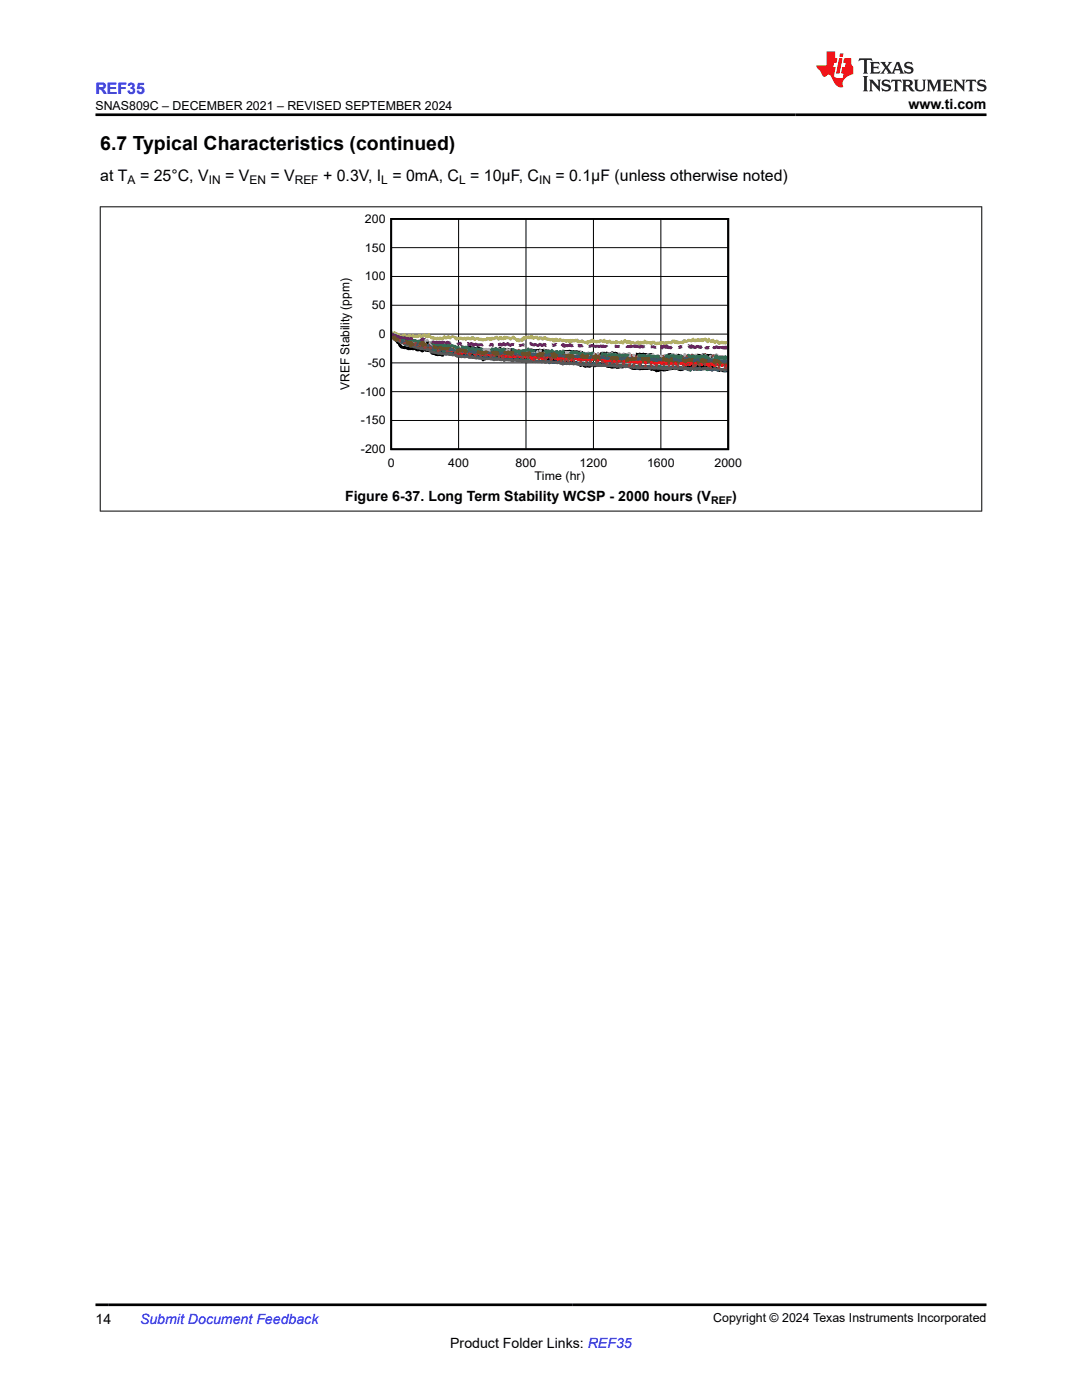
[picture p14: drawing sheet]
<svg xmlns="http://www.w3.org/2000/svg" width="216mm" height="279mm" viewBox="0 0 216 279" stroke-linecap="round" stroke-linejoin="round" font-family="sans-serif">
<defs><g id="words">
<text font-size="3.9" x="20" y="29.9">6.7 Typical Characteristics (continued)</text>
<text font-size="3.2" fill="#00f" x="19" y="18.7">REF35</text>
<g font-size="3.2">
<text x="20" y="36.1">at T</text>
<text x="27.9" y="36.1">= 25°C, V</text>
<text x="44.9" y="36.1">= V</text>
<text x="54" y="36.1">= V</text>
<text x="64.5" y="36.1">+ 0.3V, I = 0mA, C = 10µF, C</text>
<text x="110.8" y="36.1">= 0.1µF (unless otherwise noted)</text>
</g>
<g font-size="2.8">
<text x="181.3" y="21.8">www.ti.com</text>
<text x="68.9" y="100">Figure 6-37. Long Term Stability WCSP - 2000 hours (V</text>
<text x="146.1" y="100">)</text>
<text x="19" y="264.2">14</text>
<text x="89.8" y="269">Product Folder Links: REF35</text>
</g>
<text font-size="2.8" fill="#00f" x="27.9" y="264.2">Submit Document Feedback</text>
<g font-size="2.5">
<text x="19" y="21.9">SNAS809C – DECEMBER 2021 – REVISED SEPTEMBER 2024</text>
<text x="69.8" y="77.8" transform="rotate(-90 69.8 77.8)">VREF Stability (ppm)</text>
<text x="142.3" y="263.9">Copyright © 2024 Texas Instruments Incorporated</text>
</g>
<g font-size="2.4">
<text x="25.5" y="36.7">A</text>
<text x="41.7" y="36.7">IN</text>
<text x="49.8" y="36.7">EN</text>
<text x="58.8" y="36.7">REF</text>
<text x="76.1" y="36.7">L</text>
<text x="91.6" y="36.7">L</text>
<text x="107.6" y="36.7">IN</text>
<text x="72.8" y="44.5">200</text>
<text x="72.8" y="50.2">150</text>
<text x="72.8" y="56">100</text>
<text x="74.2" y="61.7">50</text>
<text x="75.6" y="67.5">0</text>
<text x="73.4" y="73.2">-50</text>
<text x="72" y="78.9">-100</text>
<text x="72" y="84.7">-150</text>
<text x="72" y="90.4">-200</text>
<text x="77.4" y="93.2">0</text>
<text x="89.4" y="93.2">400</text>
<text x="102.9" y="93.2">800</text>
<text x="106.7" y="95.9">Time (hr)</text>
<text x="115.7" y="93.2">1200</text>
<text x="129.1" y="93.2">1600</text>
<text x="142.6" y="93.2">2000</text>
</g>
<text font-size="2.1" x="141.9" y="100.6">REF</text>
</g></defs>
<path d="M78.1 43.7h67.2v46h-67.2z" fill="none" stroke="#000" stroke-width=".35"/>
<g fill="none" stroke="#000" stroke-width=".2">
<path d="M19.9 41.3h176.1M20 41.2v60.9M78.1 55.2h67.2M78.1 49.4h67.2M91.5 43.7v46M105 43.7v46M118.4 43.7v46M131.9 43.7v46M195.9 41.2v60.9M78.1 78.2h67.2M78.1 72.4h67.2M78.1 66.7h67.2"/>
<path d="M78.1 60.9h67.2M78.1 83.9h67.2M19.9 102h176.1"/>
</g>
<path d="M78.2 67l.4 .6 .2 .1 .5 .6 .3 .2 .4 .7 .1-.2a.42 .42 0 0 0 .6 .3l.1 .2 .4-.1 .2 .1a.42 .42 0 0 0 .6-.2 .4 .4 0 0 0 .7 .3l.7 .3 .5-.2 .4 .4 .3-.4h.1l.3 .3 .3-.2 .1 .1 .1-.1 .1 .2 .2-.1 .2 .2 .2 .4h.3l.4 .3h.4l.6-.1 .5 .3 .3-.5 .3 .2 .4-.4 .4 .5 .4-.5 .1 .2 .2-.1 .7 .5a.39 .39 0 0 0 .6-.2h.2l.3 .4a.53 .53 0 0 1 .8-.1l.3-.2 .3 .4h.2l.4-.4 .4 .5 .4-.2 .2 .2 .1-.1v.3l.3-.1v-.1l.5 .3 .2 .3 .3-.3 .1 .1 .1-.2h.7l.1-.1 .1 .2 .3-.1 .5 .2 .4-.6 .5 .4 .4-.4 .1 .2 .1-.1 .2 .2 .3-.3 .2 .1 .1-.2 .1 .1 .3-.2 .6 .6 .4-.4 .2 .1 .1 .2h.3l.4 .5h.6l.3 .2 .2-.4 .5-.1v-.3l.5-.1 .2 .2 .2-.1a.36 .36 0 0 1 .4-.3 .36 .36 0 0 1 .3 .3l.5-.4 .2 .4 .4-.1 .1 .2 .2-.1 .3 .4 .4-.4 .6 .6 .3-.3 .3 .4 .3-.2a.51 .51 0 0 0 .9-.1v-.1l.1 .2 .5 .3 .2-.3 .4 .4 .9 .1 .1 .2 .1-.1 .4 .1 .1-.1 .4-.2 .3 .2h.6l.2 .2v-.2l.5 .6a.5 .5 0 0 1 .8 .1h.3l.1-.2 .2 .2h.4l.7-.3h.3l.1 .3 .6-.4 .4 .1 .1-.2 .4 .3 .4-.1 .7 .4 .2-.2 .5 .3 .2-.2 .2 .2 .4-.1 .7 .1 .2-.2 .5 .2 .6-.4 .1 .2 .4-.1v.2l.1-.2 .4 .3a.53 .53 0 0 0 .8 .2l1 .2 .4-.1v-.1l.3 .1 .2-.2 .2 .2h.3l.2-.2 .2 .2 .3-.1a.44 .44 0 0 0 .7 .1l.3 .1 .3 .4 .4-.3h.3l.1-.2 .5 .3h.4l.4-.3 .1 .2 .1-.1 .7-.1 .2-.3 .4 .3 .3-.2a1.23 1.23 0 0 0 1.6 .2l.1-.3 .3 .2 .1-.1 .1 .1 .3-.5h.1l.2 .2 .1-.1 .1 .2 .1-.3h.2l.3 .2 .1-.1 .1 .2 .5-.2a.51 .51 0 0 0 .8-.1l.3 .4 .3-.5h.1l.2 .2a.38 .38 0 0 0 .3 .3 .38 .38 0 0 0 .4-.2l.2 .3 .4-.3 .5 .6 .4-.3 .4 .5 .5-.3 .3 .4 .8-.1M78.2 66.7l.3 .3 .5-.1 .3 .3 .7 .2 .3 .2v-.1l.1 .1 .4-.2 .1 .2h.2l.1 .2 .2-.1 .5 .1M85 68.3l.9 .1 .3 .3 .3 .1 .2-.1 .1 .1h1.1l.2 .1h1.2M93 69.4l.3-.2 .2 .4 .1-.3h.1l.2 .2 .1-.2 .4 .2 .2-.1 .2 .2 .2-.1 .1 .1 .1-.1 .1 .2v-.4l.2 .3 .2-.2 .2 .2M99.1 69.5l.1 .4 .3-.1 .3-.4 .2 .4 .7-.1 .2 .2 .1-.2h.2l.6 .3 .3-.3v.1M105.6 69.9h.2l.1-.1 .6 .2 .4-.1 .3 .2 .2-.1h.2l.1-.2 .3 .2h.3a.41 .41 0 0 1 .7 .1l.5-.1M112.6 70.3l.1-.2 .6 .1a.47 .47 0 0 1 .7 0l.1-.1 .1 .2 .1-.1 2 .1M119.8 70.5l.1 .1 .3-.2v.2l.1-.1 .2-.1 .5 .2 .1-.2 .1 .2 .2-.1 .3 .2 .2-.2 .1 .1 .2-.3a.4 .4 0 0 0 .6 .1l.1 .2h.3M126.9 70.7h.4l.1 .1 .2-.2 .1 .2 .4-.1 .2 .2 .1-.3 .1 .2 .7-.1 .2 .2 .1-.1 .1 .3 .2-.4h.4M133.4 70.9v-.2l.3 .3v-.2l.1 .1 .1-.1 .1 .3 .4-.3 .1 .1h.1l.1 .2 .3-.3 .2 .4 .1-.4 .2 .3 .1-.2h.2l.1 .2M138.8 70.8l.2 .2 .2-.1 .3 .2 .1-.2 .4 .1 .3-.2 .1 .2 .2-.2 .2 .3 .3-.3 .1 .3 .2-.2 .1 .2 .3-.3 .1 .4 .1-.1" fill="none" stroke="#000" stroke-width=".5"/>
<g fill="none" stroke="#f00" stroke-width=".5">
<path d="M78.2 67.1l.2 .3 .6 .3 .2-.1 1.2 .8 .2-.1 .3 .3v-.3l.2 .3 .1-.2 .3 .1 .1-.2 .1 .3 .1-.3 .1 .3 .2-.2 .1 .3 .2-.2 .3 .2 .1-.2 .3 .2 .9-.1 .2 .3 .1-.2 .3-.1 .5 .3 .2-.2 .5 .2a2.06 2.06 0 0 0 1.6 .5l2.2-.1 .1 .2a1.69 1.69 0 0 1 1.6 .5l.1-.1 .1 .1 .1-.3 .1 .2 .4-.1 .3 .2 .3-.1 .2 .2v-.3l.3 .2 .2-.1 .1 .1 .1-.2 .2 .3 .2-.2h.5l.1 .2 .6-.1 .5 .3v-.2l.5 .2 .1 .2 .3-.3 .1 .1 .2-.1 .2 .1 .3-.2 .1 .1h.4l.1 .1 .4-.1 .1 .2 .5-.5 .2 .3 .3 .1v-.1l.2 .2 .1-.3h.2l.1 .2 .3-.2a.34 .34 0 0 0 .6-.1l1.1 .3v-.2l.1 .2 .3-.1 .1 .2 .1-.2 .6 .4 .2-.2 .1 .1h.4l.1 .2 .2-.4a.54 .54 0 0 0 .7 0l1.1-.1a.37 .37 0 0 0 .4 .1 .37 .37 0 0 0 .3-.2l.7 .3 .1-.1 .6 .1v.2l.3-.3 .4 .2h.9v.1l.3-.1 .1 .1h.4v.1l.4-.2 .1 .3 .2-.2 .1 .2 .1-.2 .3 .1 .1-.3 .2 .4 .2-.2 .3 .1 .2 .3 .1-.2 .1 .1 .1-.1 .4 .2 .2-.2v.2l.1-.3 .2 .2 .2-.1 .2 .1 .1-.1h.7l.3 .1 .1 .2 .5-.2 .5 .3h.5l.2-.2 .1 .2 1-.1v-.1l.4 .2 .5-.1 .1-.1v.2l.5-.2 .4 .1 .1-.1 .3 .2 .2-.1 .1 .1 .1-.1 .2 .2 .3-.1 .1 .2 .1-.2 .3 .2 .2-.2 .1 .2 .1-.2 1.2 .2a1.5 1.5 0 0 1 1.5-.1l1 .3 .2-.2 .5 .2 .6-.1 .1 .1h.2l.1-.4 .1 .4 .1-.2 .1 .2 .3-.2 .6 .3 .5-.3 .3 .3 1-.1v.2l.1-.2 .2 .1 .2-.1 .1 .1v-.1l.7 .1 .2-.1 1.2 .1 .5-.2 .3 .2 .2-.2 .1 .2 .2-.2 .2 .1 .1-.4 .1 .6 .1-.2 .2 .2 .4-.3 .2 .3 .1-.1 .2 .1 .2-.3 .5 .1 .3-.2 .1 .2 .6-.3 .3 .2v-.1l.3 .2 .4-.3 .1 .2 .4 .1 .2-.3 .4 .3 .3-.4 .2 .2a.33 .33 0 0 0 .6 0l.3 .2 .1-.1 .2 .2 .2-.3 .1 .1h.2l.2 .3 .4-.1 .4 .2 .1-.2 .1 .2h.6l.1 .1 .3-.1 .2 .1v-.2l.2 .1M78.2 66.6l.9 .6 .1 .2 .4-.1 .7 .5 .2-.1 .1 .3 .2-.5 .1 .6h.1M81.4 68.1l.1-.1 .4 .2M82.3 68.5l.1-.2 .1 .2h.1M83.1 68.7l.1-.3 .2 .5 .1-.3 .1 .1 .1-.1 .2 .3 .3-.4 .1 .4 .2-.2 .3 .2h.1l.3 .2 .3-.2 .2 .1M86.7 69.5l.5 .1M88.3 69.7h.4v.1M89.7 69.9h.1a1.15 1.15 0 0 1 1.2 .5l.1-.1 .2 .2 .2-.1 .1 .2 .2-.4 .1 .3 .2-.2v.2l.4-.3 .4 .3M93.6 70.3l.1 .2 .3-.1M94.6 70.5l.1 .1 .1-.2v.2M95.4 70.5l.2 .2h.4l.1-.2v.3l.3-.1 .1-.4v.4l.7-.1 .1 .2 .1-.2 .3 .1v-.1l.1 .2v-.2M98.7 70.8l-.1 .1-.2-.2v.2"/>
<path d="M99.3 70.8v-.3l-.1 .4M100 71l.3 .1 .2-.3h.2l.1 .3 .1-.1 .1 .2 .7-.1 .1-.2 .1 .3 .4-.2 .4 .3 .1-.3 .1 .2 .1-.2M103.4 71.1l.3 .1 .1-.1 .1 .1M104.5 71.2l.5 .1M105.7 71.3l.4 .3 .2-.1 .1 .3 .2-.5 .1 .1 .1-.1 .1 .2 .2-.1 .4 .2 .2-.4 .2 .3v-.3l.3 .4h.1M108.8 71.4h.5M109.8 71.6l.2-.2 .2 .2M112.4 71.5l-.3 .2v-.2l-.2 .3-.1-.4v.3l-.2-.3-.3 .4-.1-.5-.1 .3-.1-.3-.2 .3-.2-.2v.2M113 71.5l-.1 .3-.1-.1M114.3 71.6l-.2 .3-.2-.1M114.8 71.7v-.1l.4 .1 .1-.2 .1 .3h.2l.3-.2 .2 .2 .1-.2 .1 .2 .3-.3 .2 .2 .1-.1 .1 .3 .1-.2 .1 .2 .3-.2 .1 .2M118 71.7l.1 .1 .1-.2 .1 .2"/>
<path d="M119.1 71.8l.2 .3 .2-.2M120.1 71.8l.1 .2 .3-.2 .2 .4 .1-.4 .2 .3 .1-.2v.2l.4-.2 .3 .1 .1-.1 .1 .1 .2-.1 .1 .2 .1-.1 .1 .2 .3-.2M123.4 72l.1 .1v-.2l.1 .1M124.4 72l.1 .3M125 72.1l.8 .2 .1-.2 .3-.1 .4 .3 .1-.1h.3l.2 .2 .1-.3 .1 .2 .2-.1 .1 .2v-.2l.4 .1M128.5 72.2l.3 .1 .1 .2M130.2 72.3v.1h-.4M133.2 72.4l-.3 .3-.1-.5-.1 .3-.3-.3-.2 .4-.1-.2-.1 .2v-.2h-.9l-.1 .2v-.2h-.2l-.1 .3-.1-.2M133.8 72.5l.2-.1v.2M135 72.6l-.5 .1M135.8 72.6l.1-.2 .3 .3 .1-.2 .1 .2 .1-.2 .4 .3 .3-.3 .2 .3 .1-.2 .1 .1 .1-.2 .1 .2 .2-.2 .1 .2M138.7 72.6l.1-.1 .1 .2v-.1"/>
<path d="M139.7 72.7l.2 .1 .1-.2 .1 .2M140.8 72.7l.2 .2 .1-.3 .3 .4v-.2l.3 .1v-.2l.3 .1 .1-.2 .1 .2v-.1l.3 .3 .2-.2 .1 .1 .1-.3v.3l.2-.2 .1 .1M144 72.9l.1-.1 .2 .2M145 72.9l-.1 .2-.1-.2"/>
</g>
<path d="M78.2 67.1l.7 .7 .1-.2 .2 .3 .5 .1 .2 .2 .5 .2 .2-.1 .2 .5 .1-.3 .1 .3 .4-.1 .1 .2v-.2l.3 .2 .2-.1v.3l.4-.3 .3 .3h.5l.2 .3 .1-.2 .3 .2 .2-.3 .2 .4 .1-.2v.2l.1-.3 .1 .3 .6 .2v-.2l.1 .3 .1-.3 .4 .2h.3l.2 .3 .8 .1 .2 .2 1.2-.1 .7 .3 .4-.1 .1 .1 .1-.1 .2 .2 .2-.3 .1 .2 .4 .1 .4 .3 .1-.1 .1 .3 .4-.3 .2 .3 .1-.3 .1 .3 .2-.2 .6 .2 .1-.3 .1 .3 .1-.2 .1 .1 .1-.2 .1 .2h.7l.1 .1h.4l.1 .2 .1-.3 .1 .3 .2-.2 .2 .2 .1-.2 .1 .2 .2-.2 .1 .2 .4-.1v.2l.4-.5 .2 .5 .2-.3 .1 .3 .2-.1 .3 .2 .1-.4v.4l.2-.3v.2l.3-.1 .2 .2v-.3l.2 .3h.4l.1-.2 .3 .3h.7a.34 .34 0 0 1 .6 .1v-.2l.1 .2 .2-.1 .3 .1 .1-.1 .6 .2 .5-.2 .4 .1 .1 .2 .2-.2 .1 .2 .3-.3v.3l.2-.5 .1 .6 .1-.7 .2 .6 .1-.3 .1 .3h.7l.7 .2 .2-.2 .3 .3 .1-.3 .3 .3 .1-.2 .4 .2 .2-.2 .7 .3 .1-.2 .1 .1 .1-.7 .1 .6 .5 .2 .4-.2 .2 .4 .1-.3 .2-.1v.1l.1-.2 .2 .3 .9-.1 .2 .2 .3-.2v.2l.3-.2 .1 .4 .3-.3v.4l.2-.5 .1 .3 .1-.2 .1 .2h.3v-.1l.4 .2a.62 .62 0 0 1 .9-.1l.1-.1 .2 .1 .2-.2v.2l.3 .1 .1-.2h.2v.2l.9-.2 .3 .2 .2-.2 .1 .2 .3-.2 .3 .2 .2-.3 .1 .3 .2-.1 .3 .3 .1-.3 .1 .2 .4-.1 .1 .2 .1-.2 .1 .4 .1-.3 .2 .1 .1-.3 .1 .3 .2-.1 .3 .1 .1-.1 .1 .1 .4-.1 .1 .2 .2-.2 .2 .2 .3-.1v.1l.1-.4 .1 .3h.4l.2 .1 .1-.2 .1 .2 .3-.1 .1 .2 .1-.3 .5 .3 .2-.1v.2l.1-.2 .5 .1 .1-.2v.2l.4-.2 .1 .2 1 .1 .2-.2 .3 .3 .2-.1 .3 .5v-.6a.44 .44 0 0 0 .8-.2l.2 .5 .1-.2 .1 .2 .1-.2 .3 .2 .2-.2 .1 .2 .2-.1 .1 .2v-.4l.2 .3 .1-.1 .1 .1 .1-.1 .2 .1 .4-.2 .2 .3 .3-.2v.2l.1-.3 .5 .2v-.3l.2 .3 .3-.1 .2 .2 .2-.1 .3 .1v-.2l.2 .2 .3-.2 .2 .3 .1-.2 .2 .1 .1-.2 .2 .2v-.2l.2 .2 .2-.1 .3 .1 .1-.2v.2l.3-.2 .4 .3 .2-.2 .1 .3 .1-.3 .2 .4 .3-.3 .1 .2 .1-.1v.1l.4-.1 .2 .3 .2-.4 .3 .2v.4l.2-.6 .6 .4v-.4l.3 .3 .3-.2v.2l.3-.2v.3l.2-.4 .2 .4 .1-.3v.2h.5l.2-.2 .4 .3 .1-.3v.3l.2-.2 .1 .1 .2-.1 .1 .2 .1-.3 .3 .5 .1-.4 .2 .1 .1-.2 .1 .1 .1-.1 .1 .2h.3l.1 .3 .2-.3 .3 .1v-.1l.3 .2 .2-.1 .3 .3 .1-.3 .1 .1 .1-.1h.3" fill="none" stroke="#156" stroke-width=".5"/>
<path d="M78.2 67l.1-.1 .1 .2 .3 .1 .2 .4v-.4l.3 .4 .1-.3 .1 .2 .3 .1v-.1l.1 .2 .2-.2 .3 .3 .2-.2 .1 .2 .1-.2v.4l.2-.3 .1 .3 .5-.1v.4l.3-.4 .1 .2 .3 .2 .1-.3 .2 .3 .2-.2 .1 .3 .1-.2 .2 .2 .1-.2v.2l.3 .2 .1-.1 .1 .1 .2-.3 .3 .5a.34 .34 0 0 1 .3-.3 .34 .34 0 0 1 .3 .3l.2-.1v.1l.1-.1 .1 .2v-.2l.1 .2 .1-.2 .1 .2 .2-.3 .1 .2a.64 .64 0 0 0 .8 .3l.3 .2 .1-.2 .5 .2 .3-.1 .5 .1 .1-.1 .1 .2a.33 .33 0 0 0 .6 0l.4 .1 .1 .1 .2-.2 .1 .2 .1-.2 .3 .2a.67 .67 0 0 1 .9 .2l.4-.1 .3 .3 .2-.1 .1 .1 .1-.1h.4l.1 .1 .4-.2 .3 .3 .4-.2 .4 .1 .2-.2 .1 .3 .1-.2 .1 .2 .2-.2 .3 .3 .1-.2h.2v.1l.1-.1 .6 .3 .3-.3 .1 .1 .3-.1 .2 .2 .2-.2 .1 .4 .2-.4v.1l.3-.1 .2 .2 .2-.2 .3 .2 .4-.3 .1 .4 .4-.2 .1 .3 .1-.4 .3 .5 .1-.4 .3 .1v-.2l.2 .4 .1-.2 .2 .2 .4-.2 .2 .3 .1-.2 .4-.1 .2 .2 .2-.3 .2 .3 .1-.3 .3 .5 .1-.2 .1 .1 .2-.3 .2 .4 .1-.4 .1 .2 .1-.4 .1 .4 .2-.1 .1 .2v-.1l.3 .3 .1-.4 .1 .3 .3-.3 .1 .2 .1-.1 .2 .3 .1-.2h.1l.1-.2 .1 .2 .2-.1 .1 .4 .4-.4 .3 .2 .7-.1 .2 .2 .5-.1 .2-.3 .1 .3h.2l.1 .2 .1-.4 .2 .2 .1-.2 .2 .3 .1-.4 .1 .5 .3-.6 .1 .4 .2 .1 .1-.2 .2 .1 .1-.1 .1 .2 .2-.1 .1 .3 .4-.3a.38 .38 0 0 1 .6 .3v-.4l.2-.1 .3 .4 .2-.1 .1-.2 .1 .3 .3-.2 .1 .2 .1-.3 .1 .3 .3-.2 .2 .3 .1-.2h.4l.1-.1 .3 .2 .2-.1 .5 .3 .1-.3 .2 .1 .1-.2h.2l.1 .3 .2-.2h.1l.1-.2 .1 .6v-.4l.6 .1 .2-.2 .1 .4 .2-.3v.4l.1-.3 .2 .1 .1-.2 .1 .3 .1-.3 .1 .3 .3-.2 .2 .3 .1-.3 .1 .2 .4-.2 .2 .2 .1-.1 .1 .2 .1-.2v.3l.3-.4 .4 .3 .2-.3 .1 .3 .1-.2 .2 .2 .1-.3 .3 .3 .1-.2h.2l.1 .5 .1-.3 .4-.1 .1-.2 .1 .3 .2-.2 .2 .3 .4-.2 .1 .2 .2-.3 .1 .3 .2-.1 .1 .2 .1-.2 .1 .2 .1-.3h.3l.3 .2 .2-.3 .2 .3v-.2l.1 .2 .2-.3 .1 .2 .1-.1 .3 .2 .1-.1 .2 .1 .1-.2 .1 .4 .1-.4 .1 .2 .2-.1 .1 .3 .1-.4 .2 .3 .1-.3 .2 .1v-.2l.2 .4 .1-.3 .1 .2 .1-.2 .1 .2 .1-.1 .1 .3 .4-.6 .1 .3 .2 .2 .2-.1 .1 .2v-.2l.1 .2 .1-.4 .3 .3 .3-.2 .3 .2 .1-.2 .3 .2 .2-.3v.2h.3l.3-.1v.2l.2-.2 .5 .3 .1-.3 .3 .3 .3-.3v.3l.1-.2 .1 .2 .3-.2 .1 .2 .1-.2v.2l.2-.3 .2 .2 .2-.2v.3l.1-.1 .1 .2 .3-.2 .1 .1 .1-.2 .2 .4 .3-.5 .1 .3h.5l.1 .1 .3-.4 .1 .5v-.2l.3 .2 .2-.3v.2l.3-.2v.2l.3-.1 .2 .2 .1-.3 .1 .3 .1-.2 .3 .3 .2-.3 .2 .2h.2l.1 .1 .1-.1h.4l.1-.2 .2 .2v-.3l.1 .4 .1-.1 .1 .1 .2-.4 .1 .4 .1-.2 .1 .2 .1-.3 .3 .5 .1-.3 .1 .1 .1-.4 .2 .1 .1 .2 .1-.1 .2-.1 .2 .3 .1-.1 .1 .1 .1-.2 .2 .3 .1-.3h.2l.1 .3 .1-.4 .3 .3 .3-.3 .1 .2v-.3l.2 .2" fill="none" stroke="#0bc" stroke-width=".5"/>
<g fill="none" stroke="#286b49" stroke-width=".5">
<path d="M78.2 67l.4 .5 .2-.1 .5 .5 .4 .1v.3l.1-.3h.1l.3 .3h.2l.1-.1 .2 .2 .4-.1 .4 .3 .2-.2 .1 .2 .1-.1 .1-.2 .2 .3 .6 .1 .1 .2h.7l.2 .1 .2-.2 .2 .3 .4-.2h.2l.1 .4 .1-.4 .1 .2 .2-.2 .4 .4 .1-.3 .3 .3 .2 .1 .1-.1 .2 .2 .4-.1 .3 .3 .6-.1 .3 .2 .5-.2 .2 .2 .3-.2 .7 .2 .1-.2 .3 .2 .2-.1 .4 .2 .1 .3h.4l.1 .1 .5-.3 .5 .2 .1-.1 .1 .1 .6-.1 .5 .2 .1-.1v.2l.4-.2 .3 .3 .3 .1 .1-.2 .1 .1h.5l.1 .1 .4 .1v-.1l.2 .2 .3-.3 .1 .2 .3-.2 .2 .2 .1-.2 .3 .2 .2-.2 .4 .1 .1 .2 .1-.3 .1 .2 .5-.2 .2 .2 .5 .1v-.2l.4 .2 .1-.2 .1 .2 .3-.2 .2 .2 .3-.3v.2l.1-.1 .3 .2 .6-.2 .2 .2h.3l.1 .2v-.2h.2l.3 .2 .3-.1 .1 .2 .1-.1 .5 .1 .1-.2 .2 .2 .1-.2 .2 .1 .1-.2 .2 .2v-.3l.4 .2 .4-.2 .1 .1 .1-.2 .4 .4 .1-.2 .1 .2a.37 .37 0 0 1 .3-.2 .37 .37 0 0 1 .4 .2v.1l.2-.3 .7 .3 .1-.3 .6 .3 .2-.2 .2 .1v-.2l.2 .5 .1-.3 .1 .1 .3-.2 .3 .2a.4 .4 0 0 0 .7-.1l.3 .2 .3-.1 .1 .1 .1-.2 .2 .3 .3-.1a.47 .47 0 0 0 .7 0l.4 .2 .2-.1v.2l.1-.2 .3-.1v.2l.3-.2 .1 .2h.2h.5l.1-.1 .3 .2 .1-.1 .2 .2 .4-.1 .1 .1h.3l.1 .2 .3-.3 .7 .2 .1-.2 1.2 .1v-.1l.3 .2h.2l.1-.2 .5 .1 .1 .2v-.2l.1 .2 .1-.3 .1 .2 .1-.1 .1 .3 .2-.2 .1 .2 .5-.2 .2 .1 .1-.1 .1 .2 .3-.1 .1 .2v-.3l.3 .3 .2-.2 .2 .3 .2-.3 .1 .2 .1-.1 .1 .1 .1-.1 .1 .1 1-.1 .3 .2 .2-.3 .2 .2 .2-.1 .4 .3 .4-.2 .7 .2 .1-.2a.33 .33 0 0 0 .6 0l.3 .2 .3-.2 .2 .2 .2-.2 .5 .2 .3-.3 .2 .3 1-.1 .6 .3 .4-.3 .1 .2h.9l.1-.2 .2 .3 .1-.2 .2 .1 .1-.1h.5l.1-.2a.43 .43 0 0 0 .7 .2l.3-.1v.3l.1-.2 .2 .2 .2-.3 .1 .3 .2-.2 .2 .2 .1-.2 .2 .1 .2-.2 .4 .2 .4-.2 .1 .2 .3-.2 .4 .1 .2-.1a.43 .43 0 0 0 .7-.1l.2 .2h.4l.1-.2 .2 .3h.3l.2-.3 .6 .3 .2-.1 .5 .2 .6-.1 .4 .2 .2-.2 .1 .2h.1l.1-.1 .1 .2a.81 .81 0 0 1 1.1 .1l.1-.2h.4M78.2 66.6l1.7 .9a.49 .49 0 0 0 .7 .1l.5 .1 .3-.1 .1 .2h.7l.3 .2 .3-.1 .1 .2h.5v.1l.5-.1 .1-.2 .2 .3M86.1 68.7l1.2 .3v-.1h.5a.6 .6 0 0 0 .8-.1l.4 .2 .4-.1a.43 .43 0 0 0 .7 0l.7 .2 .2 .5 .1-.3 .2 .3 .2-.3v.2M92.2 68.9l.1 .6 .3-.2 .2 .1 .1-.2 .1 .4 .3-.4 .2 .4a.47 .47 0 0 0 .4 .1 .47 .47 0 0 0 .4-.4l.4 .5 .1-.2 .1 .2 .3-.3v.3l.6-.2 .1 .1 .1-.1 .3 .2M100.9 69.9l-.4-.3-.2 .4-.1-.3-.3 .3-.1-.2-.3 .3v-.2l-.2 .1-.2-.4v.2l-.1-.2-.1 .7v-.8l-.1 .3-.5-.1-.1 .3-.1-.4-.2 .4M102.2 69.7l.6 .3 .1 .2 .1-.2v.1l.2-.1 .3 .3 .2-.3 .4 .2 .4-.3 .2 .1 .1-.2 .5 .1 .1-.3 .1 .4 .4-.2 .2 .2 .1-.1 .3 .2 .4-.1M108.6 70l.4 .3 .1-.2 .2 .2 .1-.2 .1 .1 .2 .1 .2-.2 .1 .1 .1-.3 .1 .3 .3 .2 .6-.3 .1 .3 .1-.2 .1 .3 .3-.4 .1 .2 .2-.1 .1 .3 .3-.4 .2 .3M113.8 70.2l.2 .3 .1-.4 .1 .2 .1-.1 .1 .2h.3a.46 .46 0 0 1 .7 .1l.4 .2 .1-.2 .4 .1 .1-.1 .1 .1 .1-.1 .3 .2v.4l.1-.5 .2 .1 .2-.1h.7l.1-.2 .1 .1M120 70.6l.1 .2 .1-.2 .1 .1a.53 .53 0 0 1 .8 .2l.5-.2 .2 .2 .4-.2 .1 .2 .2-.2 .9 .3 .1-.2 .5 .2 .2-.2 .1 .1 .4-.1 .3 .2 .1-.1 .4 .1M127.3 70.9l.2 .1v-.2l.1 .3 .1-.2 .3 .1 .5-.2 .1 .3h.3v.3l.1-.4 .1 .2a.46 .46 0 0 1 .7-.2l.2 .2 .6-.2 .1 .2v-.1l.2 .1 .3-.1v.2l.2-.2 .1 .2M136.2 71.3l-.2-.2-.2 .3-.3-.2-.2 .3-.1-.5-.1 .3v-.2l-.1 .1-.2-.1-.1 .2-.1-.3-.1 .2-.2-.3-.2 .3-.2-.3-.2 .4-.4-.3-.1 .1-.2-.2v.5l-.2-.3v.2M137.3 71.1l.1-.3 .4 .5 .2-.2h.1a.41 .41 0 0 1 .6 .3l.1-.3 .2 .2 .2-.2 .1 .1 .4-.1 .1 .3 .1-.3 .1-.1 .2 .3 .3-.4 .4 .2 .1 .2 .1-.2 .1 .3 .3-.1"/>
<path d="M145.1 71.4h-.2l-.2-.3-.1 .4-.1-.2-.3 .1-.2-.2-.5 .1-.1 .3-.5-.6-.1 .5-.1-.2-.1 .1"/>
</g>
<g fill="none" stroke="#9e3a3a" stroke-width=".5">
<path d="M78.2 66.9h.1l.2 .4 .1-.1 .2 .2 .2 .1 1 .7 .4 .2 .1-.1 .2 .2 .3-.2 .2 .2 .1-.1 .2 .2v-.1l.5 .1 .1-.2 .1 .4 .1-.2 .4 .2 .2-.2 .3 .3 .2-.2 .4 .2 .2-.2 .1 .2 .2-.1h.6l.1 .3 .3-.2 .2 .1 .1-.1 .4 .1 .1 .2 .2-.1 .2 .2 .3-.1a1.32 1.32 0 0 0 1.4 .2l.1 .2 .1-.2 .4 .1 .4-.1 .1-.2v.2l.5-.1 .1 .2 .4-.2 .5 .2 .2 .3v-.1l.2 .2 .4-.2 .2 .1 .2-.3 .1 .3h.3l.1-.2 .4 .2 .3-.2v.1h.3l.3 .3h.2l.1-.3 .1 .2 .2-.1v.2l.2-.1 .2 .1 .2-.1 .2 .2 .2-.1 .2 .1 .1-.2 .6 .3 .3-.3 .1 .3 .2-.1 .2 .1 .1-.2 .2 .1 .1-.1v.2l.2-.2 .6 .1v.1l.1-.2 .2 .2v-.2h.6v-.2l.2 .3 .3-.2h.3l.1 .1 .3-.1 .3 .1 .1-.2 .4 .2 .2-.3 .1 .2h.5v.1l.1-.2 .1 .2 .2-.2 .4 .4 .2-.2 .3 .2 .2-.3 .1 .4h.2l.1-.2 .3 .3 .1-.3h.3v.1l.3-.2 .1 .1 .1-.2h.2l.1 .2 .8-.3 .1 .2 .5-.1 .5 .1 .1 .1 .1-.1 .7 .2 .2-.3 .1 .2 .1-.1 .1 .2h.5l.3-.2 .1 .4 .1-.3v.3l.3-.3 .5 .3v-.2l.2 .2h.1l.1-.2 .2 .2 .7-.2 .4 .4 .1-.3 .1 .2v-.1h.3l.3 .4 .1-.3 .3 .1 .3-.1v.1l.2-.3 .3 .3 .2-.2 .2 .2 .1-.2 .2 .3 .1-.2 .1 .1 .1-.2 .1 .2 .1-.1 .1 .2 .1-.1 .2 .2 .2-.2 .1 .2 .3-.4 .3 .5 .6-.2v.1l.1-.2 .2 .2 .1-.2a.36 .36 0 0 0 .6 .1l.1 .1 .2-.2 .3 .3 .5-.4 .1 .3 .5-.2 .7 .2v-.1l.1 .2 .1-.1h.3a.32 .32 0 0 0 .3 .2 .32 .32 0 0 0 .3-.2v.1l.4-.1 .2 .2h.3l.1-.2 .2 .1 .4-.1 .1 .1h.3v-.1l.4 .2 .1-.2 .2 .1 .1-.2 .4 .2 .2-.1 .3 .1 .1 .2 .4-.2 .1 .2 .2-.1 .1 .1 .2-.1 .5 .1 .3-.1 .1 .3 .4-.4 .5 .2 .1-.3 .3 .3 .5-.2 .1 .2 .3-.1 .1 .2 .2-.2 .3 .3 .1-.2 .3 .1v-.1l.3 .2 .4-.2 .2 .2 .3-.3v.2l.1-.1 .3 .2 .2-.3v.3l.3-.1 .4 .1 .1-.2 .1 .1 .4 .1 .3-.2 .2 .2v-.3l.3 .2 .3-.1 .2 .2 .1-.3v.3l.5-.2 .1 .2 .2-.2 .1 .2 .2-.2 .1 .3 .2-.3 .1 .1 .1-.2 .3 .1 .2-.2h.1l.1 .2 .1-.1 .3-.1v.2l.2-.3 .3 .3v-.2l.3 .3v-.3l.1 .3 .1-.3 .1 .1 .2-.2 .2 .3 .3-.2 .1 .1 .3-.1 .1 .2 .6-.3 .5 .3 .3-.2 .5 .3 .2-.3 .2 .2 .6 .1 .1 .1 .2-.1 .1 .2 .1-.2 .5 .1 .2-.1 .1 .2 .5-.1 .2 .2v-.2M78.2 66.8l.4 .3M79.4 67.6l.6 .4M80.7 68.2l.1 .5M81.4 68l-.2 .5M82.1 68.5l-.1-.2-.1 .3M82.9 68.3l-.2 .5M83.6 68.9l.1-.1 .3 .2M85 69.1l-.2 .3-.1-.2M86 69.3v.2l-.2-.2M87.7 69.9l-.1 .1-.4-.1M89.5 69.9l-.5 .2"/>
<path d="M90.7 70.2l.2 .1 .1 .4M92 70.4l-.1-.1-.2 .2h-.2M92.6 70.2l.2 .4M93.6 70.5l.2 .4 .1-.2M95.2 70.7l-.3 .2-.1-.1M95.9 70.7v.3l.1-.2M96.8 71v-.2l.2 .1 .1 .2M97.7 70.9l.2 .2 .2-.1M98.8 70.8l-.2 .2-.1-.2M99.6 70.9v.3l-.1-.2M100.5 70.9l-.1 .4M101.3 70.9l.1-.1 .1 .2"/>
<path d="M102.3 70.8l-.1 .4M103.3 71.2v-.2l-.1 .3M104.2 71.3v-.1l.1 .3 .1-.1M105.4 71.2l-.1 .2-.2-.2-.1 .1M106.6 71.4v.4l.1-.2M107.4 71.6l.1-.2 .1 .3M108.4 71.3l.1-.2v.5M109 71.4l-.1 .4v-.1M110 71.4v.4l-.2-.2M110.8 71.4l.1-.1 .1 .4M111.8 71.7l.2 .3 .1-.1M112.7 71.8l.1 .3"/>
<path d="M113.3 71.7l.1 .4 .1-.2M114.3 71.9h.2v.2l.1-.1M116 72.1l-.4 .1M117.2 72.3l-.2-.2-.2 .2M117.7 72.2l.1-.2 .1 .3v-.1M119.2 72.3v-.1h-.2l-.1 .2M120.3 72.2v.1l-.1-.2v.1M121 72.2v.3l.2-.1M122.4 72.5l-.2-.2-.1 .3M123.3 72.5l-.1 .2-.2-.2M124.6 72.4l-.3 .3M125.7 72.6l-.2 .4v-.1"/>
<path d="M126.7 72.7l-.1-.1-.1 .3M127.4 72.8l.3-.2v.2M128.7 72.8l.2 .2v-.2M129.8 72.6l.2 .3 .1-.1M131.1 72.9l-.1 .1-.1-.2-.1 .2M132.2 72.8l.3-.1 .1 .2M133.6 72.7l-.1 .3-.1-.2M134.5 72.9l-.1-.2-.1 .3-.1-.1M135.2 73.1l.1-.3 .1 .3M136.4 72.8v.3l-.1-.2v.1M137.5 72.8l-.2-.1-.2 .3M138.2 72.7l.2 .5v-.2"/>
<path d="M139 72.7l-.2 .3-.2-.1M139.7 72.7l-.2 .2M140.5 72.7l.1-.1 .1 .3v-.1M141.7 72.9l.1 .4 .1-.1M142.9 72.9v-.2l-.1 .3M143.4 73.2v.2l.1-.2 .1 .2M144.6 73.1l.2 .3"/>
</g>
<g fill="none" stroke="#68275f" stroke-width=".5">
<path d="M78.2 67.1l.1-.1 .2 .2 .4 .2 .3 .3 .1 .1 .1-.2 .1 .3 .1-.2 .2 .3h.3a.31 .31 0 0 0 .3 .2 .31 .31 0 0 0 .2-.2l.2 .4 .3-.2 .1 .4 .1-.2 .1 .1 .1-.1 .1 .3 .1-.3 .2 .1 .2-.2 .4 .4 .2-.1 .2 .1 .1-.2 .2 .4 .1-.2 .3 .1v.2l.2-.3 .1 .2v-.2l.2 .5 .3-.5 .5 .4 .2-.2 .1 .2 .4-.2 .2 .3 .2-.2 .1 .4 .3-.1 .1 .1 .6 .1 .2 .3v-.1h.3l.2-.1 .1 .1 .6-.2v.2h.2a.33 .33 0 0 0 .6-.2l.4 .4 .1-.2 .1 .2 .2-.3 .2 .3h.4l.2 .4 .2-.2 .1 .2 .1-.3 .1 .2 .2-.2 .5 .4 .2-.2 .3 .2 .2-.3 .1 .4 .2-.4v.1h.2l.1-.2 .3 .7 .1-.5 .1 .2 .6-.3v.3l.1-.1 .1 .2 .2-.2 .1 .2v-.3l.3 .3v-.2l.4 .2h.3l.3 .2 .1-.2 .1 .2 .1-.4 .3 .5 .3-.3 .3 .3 .2-.4 .1 .3 .1-.2 .2 .2 .1-.1 .1 .2 .2-.1 .1-.2 .3 .2 .1-.2 .1 .2v-.2l.3 .3h.2l.1 .1v-.4l.2 .3 .1-.2 .2 .3 .1-.3 .3 .2 .3-.3v.3l.3-.3 .5 .5 .5-.4 .1 .3 .1-.3 .2 .3 .1-.1 .1 .4v-.4l.1 .3 .1-.2 .1 .3 .1-.2 .1 .1 .2-.3 .2 .4v-.3l.2 .2 .1-.2 .1 .4 .3-.4 .3 .3 .1-.5 .2 .2h.2v-.2l.1 .3 .2-.2v.2l.5-.2 .6 .2 .2-.2 .2 .2 .4-.1 .1 .2v-.2h.2l.2 .3 .2-.3 .2 .1 .3-.2 .1 .3 .1-.2 .1 .3 .2-.4 .1 .5 .2-.4 .2 .3 .1-.2 .1 .5v-.3l.1 .3 .1-.7 .1 .2 .3 .2 .2-.1v.2l.4-.3 .2 .5 .2-.3 .3 .1 .3-.3 .2 .4v-.3l.1 .2 .2-.1 .1 .2 .1-.4 .1 .4 .3-.1 .1 .2 .2-.3 .1 .2 .1-.1 .1 .2 .1-.3 .1 .3 .1-.3 .1 .3 .2-.2 .1 .1 .1 .3 .3-.4 .1 .2 .4-.2 .5 .4 .1-.2 .3 .2v-.4l.3 .4 .1-.2 .1 .2 .1-.1 .2 .1 .1-.1 .1 .1 .2-.2 .2 .2 .1-.2 .3 .3 .1-.3 .1 .3 .1-.3 .1 .2 .1-.1 .1 .2 .1-.2 .1 .2 .2-.2 .1 .2 .1-.1 .1 .2 .2-.4 .1 .3 .2-.1 .3 .2 .2-.3 .1 .2v-.3l.2 .4 .2-.2v.4l.2-.4 .1 .1 .1 .3v-.4l.3 .2 .1-.1 .3 .1v-.1l.1 .2h.4v-.1l.1 .1h.5l.2-.3 .3 .4 .1-.3 .1 .2v-.1l.4 .1 .2-.2 .1 .3h.3l.6-.3 .1 .3 .1-.2 .2 .3 .1-.2 .3 .1 .1-.2 .1 .3 .2-.3 .6 .3 .1-.2 .3 .2 .2-.1 .1 .2 .1-.4 .1 .4 .2-.2 .1 .2 .2-.2 .1 .2 .1-.3 .1 .2 .1-.2 .2 .4 .1-.2 .1 .1 .3-.1 .3 .1 .1 .2 .1-.3h.2l.1 .2 .1-.3 .2 .1 .1 .3v-.2l.2 .2 .4-.4 .2 .3v-.3l.3 .1v-.2l.1 .3 .5-.2v.4l.3-.4 .1 .2 .2-.1 .1-.2v.4l.2-.5 .1 .3 .3-.1 .1 .3 .2-.3 .1 .2 .4-.2 .1 .2 .2-.2 .1 .4 .1-.3 .1 .2 .1-.2 .2 .3 .3-.4 .4 .3 .1-.2 .1 .1 .2-.2 .2 .3 .3-.5 .1 .4 .2-.4 .2 .5v-.3l.3 .2 .1-.2 .2 .2 .1-.2 .1 .2 .1-.2 .2 .2 .1-.2 .2 .4 .1-.3v.2l.2-.2 .2 .4 .2-.4 .1 .2 .1-.2 .3 .1v-.2l.1 .3 .1-.1 .1 .1v-.1l.1 .2 .1-.4 .2 .2 .2-.1 .2 .3 .1-.3v.4l.1-.5 .2 .3 .1-.3 .3 .5 .1-.2 .1 .2v-.3l.1 .1 .2-.1v.3l.1-.3 .2 .1 .1-.1 .2 .3 .2-.2 .1 .2 .2-.1 .1 .2 .4-.3 .3 .3 .3-.4v.4l.1-.2 .2 .2v-.3M78.2 66.7l.3 .3 .1-.1 .2 .1 .1-.1 .4 .3 .1-.1 .4 .3 1.6 .1 .1 .2 .4-.2 .4 .2M83.9 67.7l.2 .2 .3-.3 .4 .1M86.1 68.3l.5-.1a1.22 1.22 0 0 0 1.3 .1l.3 .1a.58 .58 0 0 1 .8 .1l.3-.3 .6 .3M91.2 68.7l.7-.2 .1 .3M93.3 68.5l.2 .1 .1 .2 .2-.1v.1l.2-.3v.2l.3-.1 .1 .3 .1-.2v.2l.4-.3 .6 .2h.9M97.7 68.8l.1 .1 .1-.2 .1 .1 .2-.1 .1 .3M102.6 68.8l-.4-.1-.3 .3-.7-.4-.4 .3-.3-.4-.2 .3-.2 .1-.3-.3-.4 .2M104.5 68.9v-.2l-.5 .2h-.4M105.9 68.5l.1 .3 .2-.2a.47 .47 0 0 0 .7 .2l.5 .2 .3-.3 .6 .3 .2-.3 .2 .2 .1-.2 .2 .3M111 68.7l-.6 .3-.2-.2M114.3 69l-.1-.1-.2 .2-.3-.4-.1 .3-.3-.1-.1 .2-.1-.2-.2 .2-.2-.2v.2l-.1-.3-.1 .3-.2-.4-.2 .4"/>
<path d="M115.4 69l.2 .1 .1-.1 .1 .1 .1-.2 .3 .2v-.1M117.6 69.1l.1-.1 .2 .1 .1-.2 .4 .2 .3-.1 .1 .2 .3-.2 .5 .2 .3-.2 .3 .2 .1-.2 .2 .2 .5-.1 .2 .1M122.8 69.1l.1 .1 .1-.1 .4 .1 .3-.1M125 69.1l.8 .1 .1-.1 .6-.1 .1 .2 .1-.2 1 .3 .2-.3 .3 .3 .4-.1M129.9 69.2h.6l.3 .2 .1-.1M131.9 69.2l.1-.1 .1 .4 .3-.5 .1 .2h.2l.1 .2 .2-.4v.3l.2 .1 .1-.2h.1l.1 .3 .2-.2 .1 .2 .2-.3M136.1 69.2l-.2-.1-.1 .3-.1-.2-.2 .2-.1-.1M137.4 68.9l.2 .4v-.1l.3 .2 .1-.5 .1 .4 .1-.2 .2 .1 .1 .2 .1-.2 .1 .2 .5-.3 .3 .3 .1-.2 .2 .2 .1-.2h.1M140.7 69.2l.2 .3 .1-.1 .2 .1 .2-.2h.1M142.3 69.2l.3 .3 .3-.3 .4 .2v-.1l.2 .1 .7-.1 .1 .2v-.2l.3 .2 .1-.3 .1 .3 .1-.3 .1 .3v-.1"/>
</g>
<g fill="none" stroke="#6b5028" stroke-width=".5">
<path d="M78.2 67l.3 .3v-.1l.6 .3 .8 .6 .5 .2h.3l.5 .3 .8-.1 .2 .2 .1-.1 .1 .2 .1-.2 .3 .1 .1 .1h.7l.3 .2 .5-.1 .6 .2 .4-.1 .3 .3h.3l.8 .4 .1-.2 .3 .1v.2l.5-.1 .6 .2 .2-.2a.49 .49 0 0 0 .7 0l.4 .3v-.1l1 .1 .5-.1a.4 .4 0 0 0 .6 .1l.3 .2 .1-.1v.3l.2-.2 .1 .2 .1-.4 .3 .3 .5-.1 .3 .1 .1 .2 .1-.2 .4-.1 .6 .3 .1-.3 .4 .4 .2-.2 .2 .2v-.2l.5 .3 .1-.2 .1 .1 .2-.1 .2 .3 .1-.3 .2 .2 .1-.1 .3 .2 .1-.3 .1 .2 .1-.2 .2 .2 .2-.1 .1 .2 .7-.3 .2 .3v-.2l.3 .1a.47 .47 0 0 1 .7 .2l.3-.2 .3 .2 .3-.2 .4 .1 .1 .3 .6-.4 .1 .4a.42 .42 0 0 1 .7-.1l.2-.1 .7 .1 .5-.1 .3 .2 .2-.2 .1 .2 .2-.2 .6 .2 .3-.2 .1 .2 .1-.2 .4 .2a.31 .31 0 0 1 .3-.1 .31 .31 0 0 1 .3 .2l.2-.1 .7 .1 .2-.2 .4 .2 .6-.1 .1 .2 .4-.1 .1-.1 .1 .2 .2-.1 .1 .1 .5-.1 .3 .1 .2-.1 .1 .4 .1-.4 .2 .3 .4-.2 .3 .2 .2-.2 .2 .1v-.1l.7 .4 .3-.4 .1 .2 .9-.1 .8 .3 .1-.1 .1 .1 .5-.2 .1 .2 .1-.2 .4 .2h1.1l.1 .2 .1-.2 .6 .2 .3-.2 .2 .2 .1-.2 .1 .2 .3-.1 .2 .1 .2-.2 .5 .1 .1 .1 .4-.2 .1 .2 1.6 .1 .4-.1 .3 .1 .7 .1v-.2l.2 .2 .1-.2 .1 .2 .4-.2v.2l.2-.1 .8 .1 .2-.1 .2 .2 .4-.2 .1 .2 .1-.2 .3 .2 .2-.1 .8 .1v-.2l.7 .2 .1-.1 .2 .1 .3-.1 .4 .2 .6-.1 .2 .2 .1-.2 .1 .2h.5v-.2l.1 .1 .1-.1 .3 .2v-.1l.4 .2 .2-.2 .2 .1 .1-.2 .1 .3 .1-.1 .1 .1 .5-.2v.2l.1-.2 .2 .2 .4-.2 .1 .2 .2-.2v.4l.1-.4h.2l.1 .3 .4-.2 .2 .2v-.2l.1 .2 .2-.2 .2 .1 .3-.2 .3 .3 .1-.3 .6 .3 .2-.2 .3 .2v-.3l.4 .3 .2-.3 .2 .3 .3-.2 .1 .1 .2-.3 .1 .3h.5l.1-.1 .1 .2 .4-.3 .1 .3h.1l.7-.2 .1 .2 .1-.1 1 .2 .2-.1 .1 .2 .2-.1 .7 .1 .1-.2 .3 .2 .1-.1 .4 .1 .1-.1M78.2 67.4h.4l.1-.2v.7l.2-.7v.7l.2-.4v.4l.1-.2 .2 .2M81 68.1l.3 .5 .2-.3v.3l.1-.2 .2 .2v-.3l.1 .8 .2-.8 .1 .5 .2-.2v.1M83.7 68.5l.2 .2 .1-.3 .2 .4v-.5l.2 .7 .1-.7 .1 .6 .1-.2 .2 .1v-.2l.2 .1M86.6 69l.1 .4 .2-.1 .1 .2 .1-.1 .3 .1 .3-.1 .1 .1 .3-.2 .1 .4 .1-.2 .3 .1v-.2l.2 .3 .1-.2 .2 .2 .1-.3 .2 .2M93.1 70v.2l-.1-.3-.1 .2-.1-.2-.1 .3-.2-.4-.5 .2-.1-.3-.1 .2-.1-.2-.1 .3v-.1l-.2 .1-.1-.2v.7M95.3 70.3v.1l.1-.3 .1 .3 .1-.1 .1 .2 .2-.2 .2 .3 .2-.3 .1 .2 .1-.1 .1 .3 .3-.5 .1 .2 .1-.2v.2M98.2 70.2l.2 .3 .1-.3v.4l.2-.2 .1 .2 .1-.4 .1 .7v-.4h.2v-.2l.2 .3M102.4 70.5l-.1-.2-.1 .3-.1-.2-.1 .4-.1-.4-.2 .3-.3-.6-.2 .5-.2-.3-.1 .1-.1-.2-.2 .4M105.9 70.5l-.2 .2v-.4l-.2 .4-.2-.3-.2 .3-.1-.1-.1 .1-.2-.1-.1 .2v-.2l-.2 .3-.1-.5-.1 .4M108.5 70.8l-.1-.3-.1 .4-.1-.4-.2 .6-.2-.6-.1 .6-.2-.5-.3 .2-.1 .5M110 70.6h.1l.4 .8v-1l.2 .7 .1-.4 .2 .5 .1-.4v.3"/>
<path d="M114.4 70.9v.3l-.3-.3-.3 .6-.2-.7-.1 .3-.1-.3-.3 .4-.1-.2-.1 .1M116 70.8l.1 .4 .1-.5 .1 .8 .1-.2 .1 .1 .1-.4 .1 .4v-.1l.1 .1 .2-.3 .2 .2v-.4l.1 .2M119.7 71.2l-.3 .3v-.4l-.3 .2v-.2l-.1 .4-.1-.6v.6l-.1-.4-.2 .3-.2-.2-.1 .4M123.4 71.4l-.1 .2-.1-.2-.1 .4-.1-.6-.2 .5-.3-.4v.3l-.2-.2-.2 .4-.1-.5-.1 .3-.1-.1M126.9 71.4v.2l-.2 .1-.1-.2-.1 .2-.1-.1-.3 .2-.1-.1-.1 .2v-.2l-.4-.1-.1 .4-.2-.6-.1 .6-.1-.4M128.1 71.5l.2 .5v-.4l.1 .3 .3-.4 .1 .2 .3-.1 .2 .5 .1-.7 .2 .5v-.1M132.2 71.7l.1 .2 .1-.4 .1 .4 .2-.2 .1 .4 .2-.5 .1 .3h.2l.1-.1 .2 .1 .2-.1 .1 .1 .1-.4 .1 .4h.2M138.3 71.6l-.3 .3-.4-.1-.1 .1v-.3l-.5 .5-.1-.3-.1 .5-.1-.3v.3l-.4-.6-.2 .3M139.8 71.6l.1 .5 .1-.2v.2l.2-.4v.7l.3-.6v.3l.2-.2 .2 .3 .1-.5M142.4 71.9l.1 .6 .1-.7 .1 .6 .1-.4 .2 .2v-.3l.2 .3 .1-.2 .1 .3 .2-.2 .3 .3"/>
</g>
<path d="M78.2 66.8l.3 .2 .1-.1 .1 .3 .1-.1 .6 .4h.2l.1 .2 .7 .2 .3-.1 .3 .3v-.2l.2 .2 .3-.1v.3l.5-.2 .7 .3 .2-.1v.2l.2-.1 .1 .3 .1-.4 .5 .4 .1-.3 .3 .5 .1-.3 .6 .2a.75 .75 0 0 1 .9 .2l.2-.2a.92 .92 0 0 0 1 .4l2.1 .3 .1-.2 .4 .3 .8-.1 .4 .2 .2 .2v-.1l.3 .3v-.5l.2 .5v-.1h.2l.1-.3 .1 .3 .1-.2 .2 .4v-.3l.1 .3 .4-.3 .2 .3 .1-.2 .1 .1 .2-.1 .2 .2 .1-.2 .1 .1 .1-.2 .4 .1 .1 .2v-.2l.4 .3v-.2l.1 .1a.39 .39 0 0 0 .6-.2v.4l.2-.3 .5 .3 .3-.2 .1 .1 .3-.1 .1 .4 .1-.4 .1 .2 .1-.2 .1 .1 .4-.2 1.1 .3 .1-.2 .1 .3v-.1l.3 .3 .1-.3 .1 .1 .3-.2 .3 .2 .1-.2v.2l.1-.1 .5 .1 .2 .2 .2-.3 .2 .2 .1-.1v.2l.1-.2 .1 .1 .3-.1 .1 .3 .1-.3 .2 .2 .1-.2 .2 .1 .3-.1 .3 .2 .1-.2 .2 .1 .1-.2 .2 .3 .1-.2 .2 .3 .3-.3 .2 .2 .2-.3 .2 .4 .2-.2 .2 .2 .1-.2 .7 .3 .3-.2 .4 .2h1.1l.6-.2 .3 .2 .4-.2 .2 .1 .1-.1v.3h.2l.1-.3 .1 .3 .1-.1h.4l.1-.2 .2 .4 .3-.2 .5 .1 .1 .2 .2-.2 .3 .4v-.5l.4 .2 .2-.1 .1 .2 .2-.3 .1 .2 .3-.1v.4l.3-.4 .2 .2 .8-.2 .4 .2 .4-.2 .1 .2 .1-.2 .5 .1v.2l.1-.2 .3 .1 .3-.2 .2 .2 .1-.1 .3 .1 .1 .2v-.3h.2l.8 .2 .2-.1 .2 .2 .2-.2 .1 .2 .2-.2 .3 .2 .6-.1 .2 .2 .3-.2 .1 .2 .1-.2 .2 .2 .3-.2 .6 .1 .3-.2 .2 .4 .1-.2h.2l.3 .2v-.2l.4 .1 .1-.1 .3 .2 .3-.1 .3 .2 .2-.4 .1 .3 .4-.2 .3 .2h.2v-.3l.2 .3 .1-.2 .3 .2 .3-.1 .1 .2 .3-.1 .1 .2 .1-.2v.2l.3-.3 .3 .2 .4-.1 .1 .2 .3-.3 .4 .4 .1-.2 .1-.1 .1 .2 .1-.2h.2l.2 .3 .1-.3v.2l.2-.1 .5 .2 .3-.3 .3 .2 .1-.3 .1 .1 .1-.1 .2 .3 .1-.1 .1 .1v-.3l.3 .4h.4l.1-.2 .2 .3 .1-.3 .1 .2 .3-.2 .3 .2 .1-.2 .3 .1 .1-.2 .1 .3 .1-.1 .1 .1h.4l.3 .1 .1-.2h.4l.1 .2 .3-.2 .4 .2 .1-.2 .3 .2 .1 .2 .1-.2 .1 .3 .1-.4h.5l.3 .2 .1-.1 .1 .2 .2-.3 .2 .2 .2-.1 .2 .2v-.2l.4 .1v-.1l.3 .3 .2-.3 .2 .1v-.2l.2 .3 .2-.1 .1-.3 .1 .4v-.2l.1 .1 .1-.2 .1 .2 .1-.2 .1 .3 .3-.1 .3 .1 .1-.1 .1 .2 .2-.2 .6 .1 .9-.1 .1 .2 .1-.1a.35 .35 0 0 1 .6 0l.1-.1" fill="none" stroke="#84471f" stroke-width=".5"/>
<path d="M78.2 66.4l.3 .2 .2-.3 .1 .4 .1-.3 .2 .1 .1 .4 .1-.2 .1 .2 .2-.2a.46 .46 0 0 0 .6 .4l.1-.2 .1 .3 .1-.3 .1 .4 .2-.5 .2 .4 .1-.2 .1 .2 .2-.3 .2 .3 .1-.4 .1 .4h.2l.1-.2v.3l.3-.3 .1 .3 .1-.3 .2 .2 .2-.2 .2 .3 .1-.2 .1 .1 .3-.4v.3l.2-.2 .4 .4v-.3l.3-.3 .3 .4 .1-.2v.3l.3-.3v.4l.2-.6 .1 .4 .4 .1 .1 .3 .2-.1 .2 .2 .1-.2 .2 .2 .1-.1 .2 .3 .2-.4 .2 .3 .4-.3 .3 .3 .1-.2 .1 .1 .3-.5 .3 .4 .3-.3 .1 .1 .2-.2v.3l.2 .1 .5-.4 .5 .2 .2 .4 .1-.3 .1 .3 .2-.2 .1 .1 .3-.2 .1 .2 .1-.2 .3 .3 .4-.2 .2 .3 .3-.4 .8 .3 .1-.3h.1l.1 .2 .1-.2 .4 .4 .4-.3 .4 .3 .2-.2 .2 .3 .1-.2v.1l.1-.1 .2 .2 .1-.2 .2 .1 .1-.1 .1 .2 .3-.4 .1 .2 .2-.1 .2 .1v-.2l.1 .3 .3-.2v.2l.1-.4 .1 .2 .3 .1 .3-.4 .2 .1v-.2l.3 .5 .5-.4 .2 .4v-.3l.3 .3 .1-.3 .2-.2 .1 .4 .1-.3 .1 .2 .1-.2 .3 .2 .2-.1 .3 .3 .1-.3 .2 .1 .2-.3 .1 .3 .1-.1 .1 .2 .3 .1 .2 .3 .1-.2 .1 .1 .1-.1v.3l.2-.3 .4 .2 .1-.4 .1 .3 .2-.6 .2 .4 .2-.4 .3 .1 .2-.3 .1 .4 .4-.4 .1 .4 .1-.3v.1l.1-.2 .2 .5 .1-.2 .1 .1 .3-.3a.47 .47 0 0 1 .5 .5l.3-.4 .3 .3 .1-.2 .2 .3 .2-.3 .1 .1 .1-.1v.2l.1-.3 .3 .5 .1-.2 .2 .2 .2-.2 .2 .3 .4-.2 .1 .2 .1-.2 .1 .4 .2-.3v.3l.2-.5 .2 .3v-.2l.5 .3 .2-.3 .1 .2h.3l.1 .2v-.3l.3 .2v-.1l.4 .3 .2-.3 .1 .2 .2-.2 .1 .4 .1-.4 .1 .4 .1-.4 .1 .4 .2-.4 .3 .2 .1-.2 .1 .2 .1-.2 .3 .2 .1-.3 .2 .5 .1-.3 .1 .3 .1-.2 .2 .1 .2-.3a.43 .43 0 0 0 .6 .4l.1 .1 .2-.2 .1 .2 .1-.2v.4l.1-.5 .4 .2 .1-.3 .1 .2v-.2l.2 .2 .1-.4 .2 .5 .1-.4 .1 .3 .4 .1 .1-.2 .2 .2v-.2l.3 .2 .2-.4 .5 .3v-.2l.1 .2 .2-.4 .1 .5h.3l.1-.2 .1 .3h.1l.1-.3 .2 .2 .1-.3 .1 .4 .3 .1 .1-.3h.2l.1 .2 .3-.1 .1 .2v-.4l.1 .3 .1-.2 .7 .2 .3-.2 .2 .4 .4-.7 .2 .4 .1-.1 .1 .2 .1-.2 .1 .2 .1-.2 .2-.1 .1 .3 .1-.2v.4l.1-.2 .1 .1 .3-.2 .4 .3 .3-.3 .1 .3 .2-.4 .2 .5 .3-.4 .1 .3 .1-.3h.2l.1 .2 .1-.2 .2 .2v-.5l.2 .4 .2-.2 .1 .3v-.2l.6 .2 .2-.2 .1 .4 .2-.5 .2 .2 .1-.2 .2 .4v-.1l.3 .2 .1-.3 .2 .2 .1-.2 .2 .2 .1-.2 .1 .2 .2-.3 .1 .2 .3-.1 .3 .2 .1-.3 .2 .4 .1-.3 .1 .1 .2-.2h.4l.1 .2 .4-.5 .2 .3 .1-.3 .2 .4v-.2h.3l.1 .3 .1-.3 .2 .3 .6-.3 .1 .3 .3-.6 .1 .2 .1-.1a.32 .32 0 0 0 .2 .2 .32 .32 0 0 0 .4-.1v-.3l.5 .3 .2-.2v.2l.3-.5 .1 .4 .1-.1 .2 .2 .1-.3 .1 .3 .1-.2h.3v-.2l.2 .3 .2-.2 .1 .1 .2-.2 .1 .4 .1-.4 .1 .3 .2-.2h.2v-.2l.5 .7 .2-.7 .1 .4 .4 .2 .2-.3 .1 .2 .1-.3 .2 .5 .2-.2v.3l.3-.4 .2 .1 .3 .5v-.3l.1 .2 .1-.2 .1 .2 .3-.3 .2 .3 .3-.2 .2 .3 .1-.3 .2 .2" fill="none" stroke="#b2af67" stroke-width=".5"/>
<path d="M78.2 66.9a2.34 2.34 0 0 0 1.4 1.1l.3 .3 .6 .2 .1 .1 .7 .3 .1-.1 .5 .3h.5l.2 .2 .4-.1 .3 .3h.6l.1-.1 .6 .3 .6 .1 .2-.2 .3 .3 .1-.1 .1 .3 .1-.1 .2 .3h.7l.7 .3 .3-.1 .2 .2 .1-.2 .4 .2 .8-.1 .2 .2 .4-.1 .3 .2a.68 .68 0 0 1 .9 .2l.1-.1 .2 .1 .3-.1 .1 .2 .1-.1v.1l.2-.1 .6 .2 .7-.1 .1 .2 .3-.2 .4 .2h.6l.1 .1 .1-.1 .7 .1 .2-.1 .2 .2 .1-.1 .8 .1h.7l.2 .1 .2-.2 .2 .3 .1-.2 .1 .3 .2-.2 .4 .1 .1-.2 .4 .2 .1-.1 .2 .2 .1-.2 .4 .2 .4-.1 1.1 .1 .1-.1 .2 .3 .4-.3 2.6 .4 .1-.1 .4 .1 .1-.2 .9 .2 .7 .1v-.2l.7 .2 .3-.1 .1 .1 .3-.1v.2l.2-.2 .5 .1 .2-.1 .1 .1 .1-.1 1 .2v-.1l.2 .2 .4-.1 .1 .1 .5-.1 .1 .3 .1-.3h.3l.3 .2 .5-.1 .1 .2 .2-.2 .2 .1 .2-.1 .2 .2 .6-.1 .3 .1 .1-.1 .2 .2 .8-.1 .6 .2 .4-.2 .1 .2 1.4-.1 .2 .1 .2-.1 .1 .2h.7l.6-.2 .2 .2v-.1l.9 .1v-.1l.2 .2 .2-.1 .2 .1h.3l.1-.2 .4 .3 .5-.2 .1 .2v-.1l.8 .1 .1-.1 .1 .1 .3-.1 1 .2 .1-.1 .4 .2 .8-.1 .1 .2 .3-.2 .4 .1h1.3l.2 .2 .4-.3 .3 .2 .5-.1 .4 .1h1.2l.2 .2 .4-.2 .5 .1 .1-.2 .1 .2 .4-.3 .3 .3 .1-.2 .6 .2 .5-.2 .1 .2 .1-.2h.4l.1 .2 .1-.2 .4 .2 .1-.2 .2 .1 .2 .3 .1-.2h.3l.1-.1 .2 .1 .1-.1 .3 .1 .2-.1 .3 .3 .4-.2 .2-.2 .2 .3 .7-.2 .3 .1 .3-.2 .2 .2 .2-.2 .1 .2 .1-.1 .5 .2 1.3-.1 .1 .1 .5 .1 .1-.1 .2 .1 .2-.2 .3 .3v-.3l.2 .2" fill="none" stroke="#595959" stroke-width=".5"/>
<g fill="none" stroke="#aaa" stroke-width=".5">
<path d="M78.2 66.7l.2-.1v.4l.1-.2 .1 .1 .1-.2 .1 .3 .1-.1 .2 .3v-.4l.1 .3M79.8 67.3v.2l.1-.2 .1 .2M80.7 67.6l-.2 .2-.1-.1M81.8 67.8l-.2 .2-.1-.2M82 67.6v-.2l.1 .8 .2-.3 .2 .3v-.2l.2 .2 .1-.3 .1 .3M83.6 68.1v-.2l.3 .3h.1M84.6 68l.1 .3 .1-.2M85.2 68.1l.1-.2v.3M85.6 68.4l.3 .1 .1-.1 .1 .4 .2 .1 .2-.1 .1 .1 .3-.1 .1-.2v.4l.3-.3M88.6 68.9l-.1-.1-.4 .2M89.3 69.1l-.1-.1-.1 .4M90 68.9l.2 .3 .1-.3"/>
<path d="M90.9 69.4l.1 .2 .1-.2 .4 .2 .3-.2 .1 .3 .4-.3h.5M93.3 69.5l.4 .1M94.3 69.4l.1 .3v-.1M95.3 69.6l.1 .4v-.1M95.9 69.8l.2-.2 .2 .2 .1-.1h.4v.2l.1-.2a.32 .32 0 0 0 .3 .2 .32 .32 0 0 0 .3-.2l.2 .3 .1-.1M98.2 69.5l.2 .4M99 69.6l.3 .3M99.6 69.8l.1-.2 .2 .4M100.4 69.9l.2-.2 .3 .4 .3-.4 .1 .5 .2-.4 .2 .2M102.4 70.1l.1-.3 .2 .3M103 70.1l.3 .2v-.1M103.8 70l.2 .3 .1-.1"/>
<path d="M104.5 69.9l.3 .3 .4-.4 .1 .3v-.1l.3 .2 .3-.4 .1 .2M106.2 70l.3 .3 .1-.1M107.1 70.1h.1l.1 .4M108 70l-.1 .2-.1-.2h-.2M108.6 69.9l.1 .3h.4l.2-.2 .1 .4 .1-.4 .4 .3 .2-.1M110.4 70.3l.4 .1M111.8 70.3a.28 .28 0 0 0-.2-.1 .28 .28 0 0 0-.3 .2M112.4 70.1l-.1-.2-.1 .5M112.9 70.4l.1-.2v.3l.1-.2 .3 .2v-.2l.3 .3 .1-.3v.2l.2-.2v.3M114.4 70.5l.2-.1 .1 .3M115 70.3l.2 .2h.2M115.8 70.5l.1-.3 .1 .3"/>
<path d="M117.7 70.4l-.2 .5-.1-.5-.3 .1-.1 .2-.2-.1-.1 .3v-.4h-.2M118.7 70.5h-.2l-.2 .1M119.1 70.5l.1 .2h.2M120.2 70.7v-.2l-.1 .2M122.2 70.6l-.1-.1-.2 .5-.3-.5-.3 .3-.1-.2-.2 .3-.2-.3-.1 .3M122.8 70.8v-.2l-.2 .1v.3M123.6 70.7v-.1l.2 .2M124.4 70.6l.2 .2v-.2M125 70.8l.2 .2 .2-.5 .1 .7 .1-.7 .1 .3M126.7 70.9l-.3-.1-.2 .2M127.6 70.8l-.2 .4M128 70.8l.4 .3"/>
<path d="M130.3 70.8h-.2l-.1 .4-.1-.3-.1 .2-.1-.2-.3 .1-.1-.3-.5 .5M131.3 70.9l-.1 .2-.3-.2M132.1 71.1l-.2-.1-.1 .3M133 71l-.2-.1-.2 .1M133.7 71.2l.3-.4 .2 .3 .1-.4 .3 .3 .2-.1 .1 .3 .1-.3 .1 .3M136 70.9l-.4 .2M136.5 70.8l.1 .2 .1-.2M137.4 70.8l.1 .2 .2-.1M138.3 71.1v.3l.1-.4 .3 .2 .1-.4 .1 .5 .1-.4 .1 .2M140.1 70.9l-.1 .1-.3-.1M140.6 71l.1-.1 .3 .2M141.6 71.1l.1 .2v-.3l.2 .1"/>
<path d="M143.3 71.2l-.1-.3-.2 .2v-.4l-.2 .7-.1-.1-.1 .2-.2-.2M143.8 71.3l-.1-.2-.1 .4M144.7 71.3v.1l-.1-.1h-.2"/>
</g>
<path d="M78.2 66.9l1 .6a2.22 2.22 0 0 0 1.6 .7l.5 .2h.7l.2 .2 1.3 .2a.55 .55 0 0 1 .8 .2 .47 .47 0 0 1 .7 0l.4-.1 .6 .3 .2 .3 .5 .1 .9 .1 .2-.1 .5 .2a.38 .38 0 0 1 .4-.2 .38 .38 0 0 1 .3 .2l.3-.2 .5 .3 .3-.2 .8 .4 .3 .1v-.2l.4 .2 .1-.1v.2l.2-.3 .5 .2 .2-.1 .3 .1 .4-.1 .7 .2 .2-.2 .2 .3 .1-.2 .2 .2 .5-.1 .1 .1 .1-.1 .1 .1h.8l.1 .2 .3-.1 .1-.2 .3 .2h1.3l.6-.2v-.2a.59 .59 0 0 0 .9 .3 .42 .42 0 0 0 .7-.1l.1 .2h.1l.4-.2 .5 .4 .6-.3 .1 .2h.2a1.63 1.63 0 0 0 1.5 .2l1-.1v-.2l.6 .2 .2-.2 .6 .3a.42 .42 0 0 1 .7 .1l.1-.1 .1 .2 .2-.2h.3a.39 .39 0 0 0 .6-.1l.5 .3 .3-.2h.2l.1-.1 .2 .2 .4-.1 .4 .2 .4-.3 .5 .4 .1-.2 .3 .2 .1-.1 .4 .1 .5-.1 .8 .2 .2-.2 .1 .1 .3-.2 .4 .3 .3-.1v.1l.2-.1v.2l.2-.2 .3 .2 .6-.2 .2 .2 .3-.1a1.13 1.13 0 0 0 1.3-.1l.4 .2 1.1 .1a.61 .61 0 0 1 .8 0h.6a.36 .36 0 0 0 .6 .1l.4 .1 .7-.2 .5 .2 .5-.1 .3 .1 .7-.3 .1 .2h.7l.2 .3 .1-.3 .8 .2 .2-.1 .8 .1 1-.1 .5 .2 .1-.2 .4 .2 .1-.2 .2 .2 .7-.1 .2 .1 .1 .2v-.1l.2 .1 .2-.3 .3 .2 .3-.2 .1 .2 .1-.2 .3-.1 .1 .2 .3-.1 .2 .2 .3-.2 .7 .1 .2-.2 .1 .3h.3l.3-.2 .4 .1 .2 .3 .1-.3 .4 .1 .1-.2 .2 .2 .1-.3 .2 .1 .1-.1 .1 .1v-.1l.1 .2 .4-.2 .1 .2 .1-.2 .3 .3 .2-.4 .4 .2 .1 .3v-.3l.2 .3 .2-.3 .3-.1 .2 .3 .2-.1 .1 .1 .2-.2 .1 .3 .1-.2 .1 .4 .2-.7 .1 .2h.4l.2 .3 .4-.3 .5 .2 .3-.2 .2 .4 .2-.2v.1l.4-.1 .6 .3 .1-.3 .3 .2 .1-.1 .2 .3 .1-.3h.3l.1 .2 .2-.2" fill="none" stroke="#295c75" stroke-width=".5"/>
<path d="M171.5 11.6l-.2 .6 .5-.2h.6v.1v2.2l-.2 .4h1l-.2-.4v-2.2v-.1h.5l.6 .2-.2-.6zM173.6 12.4l.2 .3v1.6l-.2 .4h1.9l.1-.6a1.08 1.08 0 0 1-1.3 .2v-.7h.6l.4 .2v-.7l-.4 .2h-.6v-.5l.2-.2a1 1 0 0 1 1 .3l-.1-.5zM175.7 12.4l.9 1.1-1 1.2h.9l-.2-.2 .5-.8 .4 .8-.2 .2h1.6l-.2-.2 .2-.5h.9l.1 .5-.1 .2h.9l-.2-.4-.8-1.9h-.5l-.9 2.1-.9-1.1 .9-1h-.8l.2 .2-.4 .6-.4-.6 .2-.2zM179 12.8l.4 1h-.7zM180.7 12.5a.65 .65 0 0 0-.2 .7 .65 .65 0 0 0 .6 .5l.6 .1 .1 .3a.79 .79 0 0 1-.7 .4 .79 .79 0 0 1-.7-.5l.1 .7 .2-.1a.93 .93 0 0 0 1.1 0 .93 .93 0 0 0 .4-.9 1.46 1.46 0 0 0-1.2-.6l-.1-.3a1.09 1.09 0 0 1 1.2 .2l-.2-.6-.1 .1-.5-.2zM172.2 15.2l.2 .4v2.2l-.2 .4h1l-.2-.4v-2.2l.2-.4zM173.4 15.9l.2 .4v1.5l-.2 .4h.8l-.3-.4 .1-1.3 1.6 1.8v-2l.2-.4h-.7l.1 .2 .1 1.1-1.2-1.3zM176.2 16a.65 .65 0 0 0-.2 .8 .65 .65 0 0 0 .6 .4l.6 .2 .1 .2a.79 .79 0 0 1-.7 .4 .79 .79 0 0 1-.7-.5l.1 .7 .2-.1a.93 .93 0 0 0 1.1 .1 .93 .93 0 0 0 .4-1 1.46 1.46 0 0 0-1.2-.5l-.1-.4a1.09 1.09 0 0 1 1.2 .2l-.1-.6-.2 .1-.5-.1zM177.9 15.9l-.1 .6a.63 .63 0 0 1 .8-.3v1.6l-.3 .4h1l-.2-.4v-1.6a.66 .66 0 0 1 .8 .3l-.1-.6zM180 15.9l.2 .4v1.5l-.2 .4h1l-.2-.2-.1-.7h.5l.1 .2a.79 .79 0 0 0 1.2 .6l-1-.9a.61 .61 0 0 0 .6-.6 .61 .61 0 0 0-.5-.7zM180.8 16.2h.1a.47 .47 0 0 1 .5 .1 .47 .47 0 0 1 .1 .5l-.1 .1-.7 .1zM182.3 15.9l.2 .2a2.27 2.27 0 0 0 .4 2 1.04 1.04 0 0 0 1.7-.7v-1.3l.2-.2h-.8l.2 .4v1.1a.6 .6 0 0 1-.6 .6 .6 .6 0 0 1-.6-.6v-1.1l.3-.4zM184.9 15.9l.2 .4v1.5l-.2 .4h.8l-.3-.4v-1.4l.9 1.9 .9-1.9v1.4l-.3 .4h1l-.2-.4v-1.5l.2-.4h-.8l-.7 1.5-.6-1.5zM188.1 15.9l.2 .4v1.5l-.2 .4h1.9l.1-.6a1.09 1.09 0 0 1-1.3 .2v-.7h.6l.4 .2v-.6l-.4 .2h-.6v-.6l.2-.1a1.01 1.01 0 0 1 1 .3l-.1-.6zM190.2 15.9l.3 .4v1.5l-.3 .4h.8l-.2-.4v-1.3l1.6 1.8v-2l.2-.4h-.7l.2 .2v1.1l-1.2-1.3zM192.8 15.9l-.1 .6a.63 .63 0 0 1 .8-.3v1.6l-.3 .4h1l-.2-.4v-1.6a.66 .66 0 0 1 .8 .3l-.1-.6zM195.2 16a.65 .65 0 0 0-.2 .8 .65 .65 0 0 0 .6 .4l.6 .2 .2 .2a.79 .79 0 0 1-.7 .4 .79 .79 0 0 1-.7-.5l.1 .7 .2-.1a.93 .93 0 0 0 1 .1 .93 .93 0 0 0 .5-1 1.46 1.46 0 0 0-1.3-.5v-.4a1.09 1.09 0 0 1 1.2 .2l-.2-.6-.2 .1-.5-.1z" fill="#231f20"/>
<path d="M164.9 10.3v2.7h-2l.1 .4 .8 1a.95 .95 0 0 0 1 .9 .59 .59 0 0 1 .5-.4 .59 .59 0 0 1 .5 .3l.4 .8a1.59 1.59 0 0 0 2.1 1.4 1.61 1.61 0 0 1 1-2.3l1-.3-.1-1.5a1.59 1.59 0 0 1-.3-1.7h-1.5l-.2 .9h.6l-.2 .9h-.5l-.2 .9v.3l.4 .1-.1 .9h-.7a.73 .73 0 0 1-1-.7l.3-1.5h-.5l.1-.9h.5l.2-.9h-.5v-1.3zM167.4 11.6l-.6 3.1h.7l.6-3.1zM167.6 10.7l-.1 .6h.7l.1-.6z" fill="#ed1c24"/>
<path d="M19 22.9h177.8M19 260.4h177.8" fill="none" stroke="#000" stroke-width=".53"/>
<use href="#words"/>
</svg>
